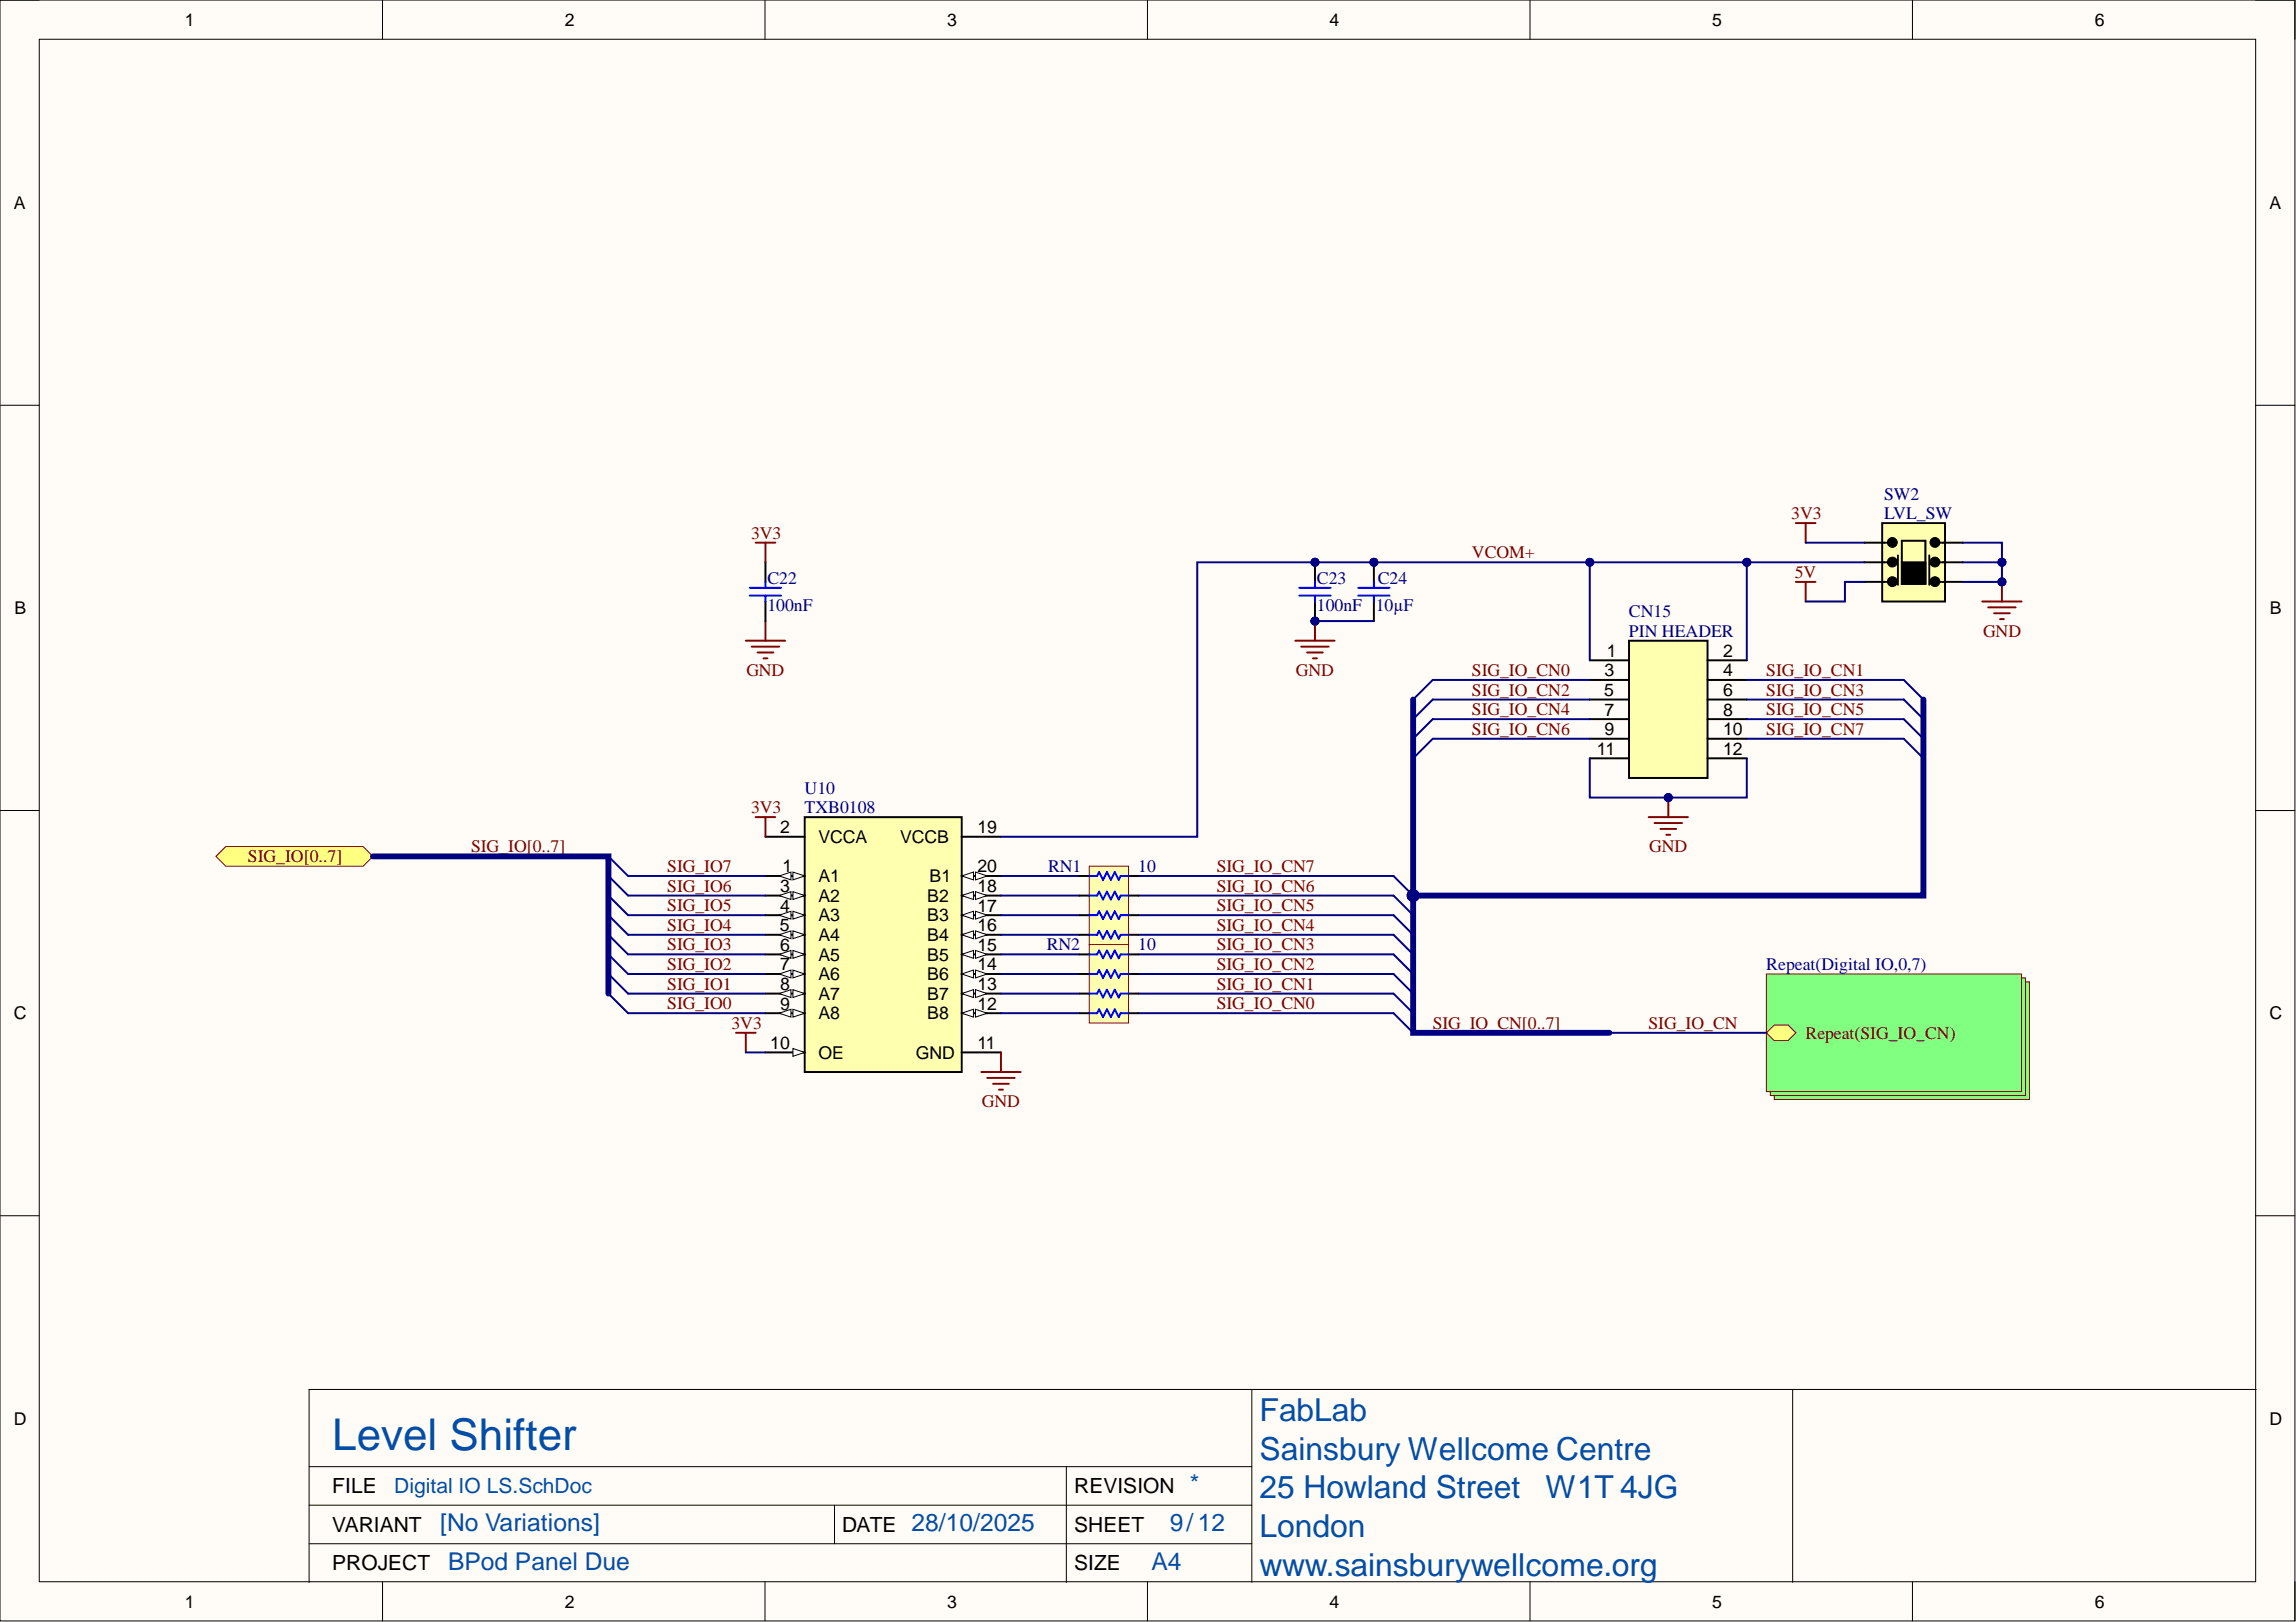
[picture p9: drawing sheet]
<svg xmlns="http://www.w3.org/2000/svg" width="297mm" height="210mm" viewBox="0 0 297 210" stroke-linecap="round" stroke-linejoin="round" font-family="sans-serif">
<defs><g id="words">
<text font-size="5.7" fill="#004ea8" x="43" y="187.6">Level Shifter</text>
<g font-size="4.1" fill="#004ea8">
<text x="163" y="183.9">FabLab</text>
<text x="163" y="188.9">Sainsbury Wellcome Centre</text>
<text x="163" y="193.9">25 Howland Street</text>
<text x="199.9" y="193.9">W1T 4JG</text>
<text x="163" y="198.9">London</text>
<text x="163" y="203.9">www.sainsburywellcome.org</text>
</g>
<g font-size="3.2" fill="#004ea8">
<text x="154" y="193.1">*</text>
<text x="57" y="198.1">[No Variations]</text>
<text x="58" y="203.1">BPod Panel Due</text>
<text x="117.9" y="198.1">28/10/2025</text>
<text x="149" y="203.1">A4</text>
<text x="151.3" y="198.1">9/12</text>
</g>
<g font-size="2.7">
<text x="43" y="193.2">FILE</text>
<text x="139" y="193.2">REVISION</text>
<text x="43" y="203.2">PROJECT</text>
<text x="43" y="198.2">VARIANT</text>
<text x="109" y="198.2">DATE</text>
<text x="139" y="203.2">SIZE</text>
<text x="139" y="198.2">SHEET</text>
</g>
<text font-size="2.7" fill="#004ea8" x="51" y="193.2">Digital IO LS.SchDoc</text>
<g font-size="2.3">
<text x="23.9" y="3.3">1</text>
<text x="73.1" y="3.3">2</text>
<text x="122.6" y="3.3">3</text>
<text x="172" y="3.3">4</text>
<text x="221.5" y="3.3">5</text>
<text x="271" y="3.3">6</text>
<text x="1.8" y="27">A</text>
<text x="293.6" y="27">A</text>
<text x="1.9" y="79.4">B</text>
<text x="293.6" y="79.4">B</text>
<text x="207.6" y="87.5">3</text>
<text x="207.9" y="85">1</text>
<text x="222.9" y="85">2</text>
<text x="222.9" y="87.5">4</text>
<text x="207.5" y="90.1">5</text>
<text x="207.6" y="92.6">7</text>
<text x="207.6" y="95.1">9</text>
<text x="222.9" y="90.1">6</text>
<text x="222.9" y="92.6">8</text>
<text x="222.9" y="95.1">10</text>
<text x="206.6" y="97.7">11</text>
<text x="222.9" y="97.7">12</text>
<text x="100.9" y="107.8">2</text>
<text x="126.4" y="107.8">19</text>
<text x="101.2" y="112.9">1</text>
<text x="105.9" y="109.1">VCCA</text>
<text x="116.5" y="109.1">VCCB</text>
<text x="126.4" y="112.9">20</text>
<text x="100.9" y="115.4">3</text>
<text x="100.9" y="118">4</text>
<text x="105.9" y="114.2">A1</text>
<text x="105.9" y="116.7">A2</text>
<text x="105.9" y="119.2">A3</text>
<text x="120" y="116.7">B2</text>
<text x="120" y="119.2">B3</text>
<text x="120.3" y="114.2">B1</text>
<text x="126.4" y="115.4">18</text>
<text x="126.4" y="118">17</text>
<text x="100.9" y="120.5">5</text>
<text x="100.9" y="123">6</text>
<text x="100.9" y="125.6">7</text>
<text x="105.9" y="121.8">A4</text>
<text x="105.9" y="124.3">A5</text>
<text x="120" y="121.8">B4</text>
<text x="120" y="124.3">B5</text>
<text x="126.4" y="120.5">16</text>
<text x="126.4" y="123">15</text>
<text x="126.4" y="125.6">14</text>
<text x="1.8" y="131.9">C</text>
<text x="100.9" y="130.7">9</text>
<text x="100.9" y="128.1">8</text>
<text x="105.9" y="131.9">A8</text>
<text x="105.9" y="126.8">A6</text>
<text x="105.9" y="129.4">A7</text>
<text x="120" y="126.8">B6</text>
<text x="120" y="129.4">B7</text>
<text x="120" y="131.9">B8</text>
<text x="126.4" y="128.1">13</text>
<text x="126.4" y="130.7">12</text>
<text x="293.6" y="131.9">C</text>
<text x="99.7" y="135.7">10</text>
<text x="105.9" y="137">OE</text>
<text x="118.5" y="137">GND</text>
<text x="126.4" y="135.7">11</text>
<text x="1.8" y="184.4">D</text>
<text x="293.6" y="184.4">D</text>
<text x="23.9" y="208">1</text>
<text x="73.1" y="208">2</text>
<text x="122.6" y="208">3</text>
<text x="172" y="208">4</text>
<text x="221.5" y="208">5</text>
<text x="271" y="208">6</text>
</g>
<g font-size="2.3" fill="#000080">
<text x="243.7" y="64.6">SW2</text>
<text x="243.7" y="67.2">LVL_SW</text>
<text x="99.3" y="75.6">C22</text>
<text x="170.4" y="75.6">C23</text>
<text x="178.2" y="75.6">C24</text>
<text x="99.3" y="79.1">100nF</text>
<text x="170.4" y="79.1">100nF</text>
<text x="178" y="79.1">10µF</text>
<text x="210.7" y="79.9">CN15</text>
<text x="210.7" y="82.4">PIN HEADER</text>
<text x="104.1" y="102.7">U10</text>
<text x="104.1" y="105.2">TXB0108</text>
<text x="135.6" y="112.9">RN1</text>
<text x="147.3" y="112.9">10</text>
<text x="135.4" y="123">RN2</text>
<text x="147.3" y="123">10</text>
<text x="228.5" y="125.5">Repeat(Digital IO,0,7)</text>
</g>
<g font-size="2.3" fill="#800000">
<text x="97.2" y="69.7">3V3</text>
<text x="231.7" y="67.2">3V3</text>
<text x="190.4" y="72.3">VCOM+</text>
<text x="232.2" y="74.8">5V</text>
<text x="256.6" y="82.4">GND</text>
<text x="96.6" y="87.5">GND</text>
<text x="167.7" y="87.5">GND</text>
<text x="190.4" y="87.5">SIG_IO_CN0</text>
<text x="228.5" y="87.5">SIG_IO_CN1</text>
<text x="190.4" y="90">SIG_IO_CN2</text>
<text x="190.4" y="92.6">SIG_IO_CN4</text>
<text x="190.4" y="95.1">SIG_IO_CN6</text>
<text x="228.5" y="90">SIG_IO_CN3</text>
<text x="228.5" y="92.6">SIG_IO_CN5</text>
<text x="228.5" y="95.1">SIG_IO_CN7</text>
<text x="97.2" y="105.2">3V3</text>
<text x="32.1" y="111.6">SIG_IO[0..7]</text>
<text x="60.9" y="110.3">SIG_IO[0..7]</text>
<text x="86.3" y="112.9">SIG_IO7</text>
<text x="157.4" y="112.9">SIG_IO_CN7</text>
<text x="213.4" y="110.3">GND</text>
<text x="86.3" y="117.9">SIG_IO5</text>
<text x="86.3" y="115.4">SIG_IO6</text>
<text x="157.4" y="117.9">SIG_IO_CN5</text>
<text x="157.4" y="115.4">SIG_IO_CN6</text>
<text x="86.3" y="123">SIG_IO3</text>
<text x="86.3" y="120.5">SIG_IO4</text>
<text x="86.3" y="125.5">SIG_IO2</text>
<text x="157.4" y="125.5">SIG_IO_CN2</text>
<text x="157.4" y="123">SIG_IO_CN3</text>
<text x="157.4" y="120.5">SIG_IO_CN4</text>
<text x="86.3" y="130.6">SIG_IO0</text>
<text x="86.3" y="128.1">SIG_IO1</text>
<text x="157.4" y="130.6">SIG_IO_CN0</text>
<text x="157.4" y="128.1">SIG_IO_CN1</text>
<text x="94.6" y="133.1">3V3</text>
<text x="185.4" y="133.1">SIG_IO_CN[0..7]</text>
<text x="213.3" y="133.1">SIG_IO_CN</text>
<text x="233.6" y="134.4">Repeat(SIG_IO_CN)</text>
<text x="127" y="143.3">GND</text>
</g>
</g></defs>
<path d="M0 0h296.9v209.8h-296.9z" fill-rule="evenodd" fill="#fffcf8"/>
<path d="M0 0h296.9v209.8h-296.9z" fill="none" stroke="#000" stroke-width=".13"/>
<path d="M5.1 5.1h286.7v199.6h-286.7z" fill-rule="evenodd" fill="#fffcf8"/>
<g fill="none" stroke="#000" stroke-width=".13">
<path d="M0 0h5.1M5.1 5.1h286.7v199.6h-286.7zM49.5 0v5.1M99 0v5.1M148.4 0v5.1M197.9 0v5.1M247.4 0v5.1M291.8 0h5.1v5.1M0 52.4h5.1M291.8 52.4h5.1M0 104.9h5.1M291.8 104.9h5.1"/>
<path d="M0 157.3h5.1M291.8 157.3h5.1M161.9 179.8v25M231.9 179.8v25M291.9 179.8h-251.9v25M40 194.8h121.9M40 189.8h121.9M40 199.8h121.9M108 194.8v5M138 189.8v15M49.5 204.7v5.1M99 204.7v5.1"/>
<path d="M148.4 204.7v5.1M197.9 204.7v5.1M247.4 204.7v5.1M296.9 204.7v5.1"/>
</g>
<path d="M229.5 127.1h33v15.2h-33z" fill-rule="evenodd" fill="#80ff80"/>
<path d="M229.5 127.1h33v15.2h-33z" fill="none" stroke="#800000" stroke-width=".13"/>
<path d="M229 126.6h33v15.2h-33z" fill-rule="evenodd" fill="#80ff80"/>
<path d="M229 126.6h33v15.2h-33z" fill="none" stroke="#800000" stroke-width=".13"/>
<path d="M228.5 126h33v15.3h-33z" fill-rule="evenodd" fill="#80ff80"/>
<path d="M228.5 126h33v15.3h-33z" fill="none" stroke="#800000" stroke-width=".13"/>
<path d="M228.5 133.7l1-1.1h1.8l1 1.1-1 1h-1.8z" fill-rule="evenodd" fill="#ffff80"/>
<path d="M228.5 133.7l1-1.1h1.8l1 1.1-1 1h-1.8z" fill="none" stroke="#800000" stroke-width=".13"/>
<path d="M104.1 105.7h20.3v33h-20.3z" fill-rule="evenodd" fill="#ffffb0"/>
<path d="M104.1 105.7h20.3v33h-20.3zM99 136.2h5.1" fill="none" stroke="#000" stroke-width=".25"/>
<path d="M102.6 135.7l1.5 .5-1.5 .5z" fill="#f8fcff"/>
<path d="M102.6 135.7l1.5 .5-1.5 .5z" fill="none" stroke="#000" stroke-width=".13"/>
<path d="M99 113.4h5.1" fill="none" stroke="#000" stroke-width=".25"/>
<path d="M102.6 112.9l1.5 .5-1.5 .5z" fill="#f8fcff"/>
<path d="M102.6 112.9l1.5 .5-1.5 .5z" fill="none" stroke="#000" stroke-width=".13"/>
<path d="M100.8 113.4l1.5-.5v1z" fill="#f8fcff"/>
<path d="M100.8 113.4l1.5-.5v1z" fill="none" stroke="#000" stroke-width=".13"/>
<path d="M99 115.9h5.1" fill="none" stroke="#000" stroke-width=".25"/>
<path d="M102.6 115.4l1.5 .5-1.5 .5z" fill="#f8fcff"/>
<path d="M102.6 115.4l1.5 .5-1.5 .5z" fill="none" stroke="#000" stroke-width=".13"/>
<path d="M100.8 115.9l1.5-.5v1z" fill="#f8fcff"/>
<path d="M100.8 115.9l1.5-.5v1z" fill="none" stroke="#000" stroke-width=".13"/>
<path d="M124.4 113.4h5.1" fill="none" stroke="#000" stroke-width=".25"/>
<path d="M124.4 113.4l1.5-.5v1z" fill="#f8fcff"/>
<path d="M124.4 113.4l1.5-.5v1z" fill="none" stroke="#000" stroke-width=".13"/>
<path d="M126.2 112.9l1.5 .5-1.5 .5z" fill="#f8fcff"/>
<path d="M126.2 112.9l1.5 .5-1.5 .5z" fill="none" stroke="#000" stroke-width=".13"/>
<path d="M124.4 115.9h5.1" fill="none" stroke="#000" stroke-width=".25"/>
<path d="M124.4 115.9l1.5-.5v1z" fill="#f8fcff"/>
<path d="M124.4 115.9l1.5-.5v1z" fill="none" stroke="#000" stroke-width=".13"/>
<path d="M126.2 115.4l1.5 .5-1.5 .5z" fill="#f8fcff"/>
<path d="M126.2 115.4l1.5 .5-1.5 .5z" fill="none" stroke="#000" stroke-width=".13"/>
<path d="M99 108.3h5.1M99 118.4h5.1M124.4 108.3h5.1" fill="none" stroke="#000" stroke-width=".25"/>
<path d="M102.6 117.9l1.5 .5-1.5 .5z" fill="#f8fcff"/>
<path d="M102.6 117.9l1.5 .5-1.5 .5z" fill="none" stroke="#000" stroke-width=".13"/>
<path d="M100.8 118.4l1.5-.5v1z" fill="#f8fcff"/>
<path d="M100.8 118.4l1.5-.5v1z" fill="none" stroke="#000" stroke-width=".13"/>
<path d="M99 121h5.1" fill="none" stroke="#000" stroke-width=".25"/>
<path d="M102.6 120.5l1.5 .5-1.5 .5z" fill="#f8fcff"/>
<path d="M102.6 120.5l1.5 .5-1.5 .5z" fill="none" stroke="#000" stroke-width=".13"/>
<path d="M100.8 121l1.5-.5v1z" fill="#f8fcff"/>
<path d="M100.8 121l1.5-.5v1z" fill="none" stroke="#000" stroke-width=".13"/>
<path d="M124.4 118.4h5.1" fill="none" stroke="#000" stroke-width=".25"/>
<path d="M124.4 118.4l1.5-.5v1z" fill="#f8fcff"/>
<path d="M124.4 118.4l1.5-.5v1z" fill="none" stroke="#000" stroke-width=".13"/>
<path d="M126.2 117.9l1.5 .5-1.5 .5z" fill="#f8fcff"/>
<path d="M126.2 117.9l1.5 .5-1.5 .5z" fill="none" stroke="#000" stroke-width=".13"/>
<path d="M124.4 121h5.1" fill="none" stroke="#000" stroke-width=".25"/>
<path d="M124.4 121l1.5-.5v1z" fill="#f8fcff"/>
<path d="M124.4 121l1.5-.5v1z" fill="none" stroke="#000" stroke-width=".13"/>
<path d="M126.2 120.5l1.5 .5-1.5 .5z" fill="#f8fcff"/>
<path d="M126.2 120.5l1.5 .5-1.5 .5z" fill="none" stroke="#000" stroke-width=".13"/>
<path d="M99 131.1h5.1M124.4 136.2h5.1" fill="none" stroke="#000" stroke-width=".25"/>
<path d="M102.6 130.6l1.5 .5-1.5 .5z" fill="#f8fcff"/>
<path d="M102.6 130.6l1.5 .5-1.5 .5z" fill="none" stroke="#000" stroke-width=".13"/>
<path d="M100.8 131.1l1.5-.5v1z" fill="#f8fcff"/>
<path d="M100.8 131.1l1.5-.5v1z" fill="none" stroke="#000" stroke-width=".13"/>
<path d="M99 123.5h5.1" fill="none" stroke="#000" stroke-width=".25"/>
<path d="M102.6 123l1.5 .5-1.5 .5z" fill="#f8fcff"/>
<path d="M102.6 123l1.5 .5-1.5 .5z" fill="none" stroke="#000" stroke-width=".13"/>
<path d="M100.8 123.5l1.5-.5v1z" fill="#f8fcff"/>
<path d="M100.8 123.5l1.5-.5v1z" fill="none" stroke="#000" stroke-width=".13"/>
<path d="M99 126h5.1" fill="none" stroke="#000" stroke-width=".25"/>
<path d="M102.6 125.5l1.5 .5-1.5 .6z" fill="#f8fcff"/>
<path d="M102.6 125.5l1.5 .5-1.5 .6z" fill="none" stroke="#000" stroke-width=".13"/>
<path d="M100.8 126l1.5-.5v1.1z" fill="#f8fcff"/>
<path d="M100.8 126l1.5-.5v1.1z" fill="none" stroke="#000" stroke-width=".13"/>
<path d="M99 128.6h5.1" fill="none" stroke="#000" stroke-width=".25"/>
<path d="M102.6 128.1l1.5 .5-1.5 .5z" fill="#f8fcff"/>
<path d="M102.6 128.1l1.5 .5-1.5 .5z" fill="none" stroke="#000" stroke-width=".13"/>
<path d="M100.8 128.6l1.5-.5v1z" fill="#f8fcff"/>
<path d="M100.8 128.6l1.5-.5v1z" fill="none" stroke="#000" stroke-width=".13"/>
<path d="M124.4 123.5h5.1" fill="none" stroke="#000" stroke-width=".25"/>
<path d="M124.4 123.5l1.5-.5v1z" fill="#f8fcff"/>
<path d="M124.4 123.5l1.5-.5v1z" fill="none" stroke="#000" stroke-width=".13"/>
<path d="M126.2 123l1.5 .5-1.5 .5z" fill="#f8fcff"/>
<path d="M126.2 123l1.5 .5-1.5 .5z" fill="none" stroke="#000" stroke-width=".13"/>
<path d="M124.4 126h5.1" fill="none" stroke="#000" stroke-width=".25"/>
<path d="M124.4 126l1.5-.5v1.1z" fill="#f8fcff"/>
<path d="M124.4 126l1.5-.5v1.1z" fill="none" stroke="#000" stroke-width=".13"/>
<path d="M126.2 125.5l1.5 .5-1.5 .6z" fill="#f8fcff"/>
<path d="M126.2 125.5l1.5 .5-1.5 .6z" fill="none" stroke="#000" stroke-width=".13"/>
<path d="M124.4 128.6h5.1" fill="none" stroke="#000" stroke-width=".25"/>
<path d="M124.4 128.6l1.5-.5v1z" fill="#f8fcff"/>
<path d="M124.4 128.6l1.5-.5v1z" fill="none" stroke="#000" stroke-width=".13"/>
<path d="M126.2 128.1l1.5 .5-1.5 .5z" fill="#f8fcff"/>
<path d="M126.2 128.1l1.5 .5-1.5 .5z" fill="none" stroke="#000" stroke-width=".13"/>
<path d="M124.4 131.1h5.1" fill="none" stroke="#000" stroke-width=".25"/>
<path d="M124.4 131.1l1.5-.5v1z" fill="#f8fcff"/>
<path d="M124.4 131.1l1.5-.5v1z" fill="none" stroke="#000" stroke-width=".13"/>
<path d="M126.2 130.6l1.5 .5-1.5 .5z" fill="#f8fcff"/>
<path d="M126.2 130.6l1.5 .5-1.5 .5z" fill="none" stroke="#000" stroke-width=".13"/>
<path d="M97.8 105.7h2.5M99 105.7v2.6M127 138.7h5M127.7 139.5h3.6M129.5 136.2v2.5M128.5 140.3h2M129.2 141h.6" fill="none" stroke="#800000" stroke-width=".25"/>
<path d="M180.3 113.4l2.5 2.5" fill="none" stroke="#000080" stroke-width=".25"/>
<circle cx="182.8" cy="115.9" r=".76" fill="#000080"/>
<circle cx="182.8" cy="115.9" r=".76" fill="none" stroke="#000080" stroke-width=".13"/>
<path d="M180.3 115.9l2.5 2.5M180.3 118.4l2.5 2.6M180.3 121l2.5 2.5M180.3 123.5l2.5 2.5M180.3 126l2.5 2.6M180.3 128.6l2.5 2.5M180.3 131.1l2.5 2.6" fill="none" stroke="#000080" stroke-width=".25"/>
<path d="M213.3 105.7h5.1M214.1 106.5h3.5M214.8 107.3h2M215.6 108h.5M215.8 103.2v2.5" fill="none" stroke="#800000" stroke-width=".25"/>
<circle cx="215.8" cy="103.2" r=".51" fill="#000080"/>
<circle cx="215.8" cy="103.2" r=".51" fill="none" stroke="#000080" stroke-width=".13"/>
<path d="M246.3 88l2.5 2.5M246.3 90.5l2.5 2.6M246.3 93.1l2.5 2.5" fill="none" stroke="#000080" stroke-width=".25"/>
<path d="M210.8 82.9h10.1v17.8h-10.1z" fill-rule="evenodd" fill="#ffffb0"/>
<g fill="none" stroke="#000" stroke-width=".25">
<path d="M205.7 85.5h5.1M205.7 88h5.1M205.7 90.5h5.1M205.7 93.1h5.1M205.7 95.6h5.1M205.7 98.1h5.1M210.8 82.9h10.1v17.8h-10.1zM220.9 85.5h5.1M220.9 88h5.1M220.9 90.5h5.1M220.9 93.1h5.1M220.9 95.6h5.1"/>
<path d="M220.9 98.1h5.1"/>
</g>
<path d="M246.3 95.6l2.5 2.5" fill="none" stroke="#000080" stroke-width=".25"/>
<path d="M27.9 110.8l1.3-1.2h17.8l1.2 1.2-1.2 1.3h-17.8z" fill-rule="evenodd" fill="#ffff80"/>
<path d="M27.9 110.8l1.3-1.2h17.8l1.2 1.2-1.2 1.3h-17.8z" fill="none" stroke="#800000" stroke-width=".13"/>
<path d="M78.7 128.6l2.6 2.5" fill="none" stroke="#000080" stroke-width=".25"/>
<path d="M256.5 77.8h5M257.2 78.6h3.6M258 79.4h2M259 75.3v2.5M258.7 80.1h.5M95.2 133.7h2.6M96.5 133.7v2.5" fill="none" stroke="#800000" stroke-width=".25"/>
<circle cx="259" cy="75.3" r=".51" fill="#000080"/>
<circle cx="259" cy="75.3" r=".51" fill="none" stroke="#000080" stroke-width=".13"/>
<path d="M232.3 75.3h2.6M232.3 67.7h2.6M233.6 67.7v2.5M233.6 75.3v2.5" fill="none" stroke="#800000" stroke-width=".25"/>
<path d="M185.4 95.6l-2.6 2.5M185.4 93.1l-2.6 2.5M185.4 90.5l-2.6 2.6M185.4 88l-2.6 2.5M78.7 118.4l2.6 2.6M78.7 115.9l2.6 2.5M78.7 113.4l2.6 2.5M78.7 110.8l2.6 2.6M78.7 126l2.6 2.6M78.7 123.5l2.6 2.5M78.7 121l2.6 2.5" fill="none" stroke="#000080" stroke-width=".25"/>
<path d="M243.5 67.7h8.1v10.1h-8.1z" fill-rule="evenodd" fill="#ffffb0"/>
<path d="M243.5 67.7h8.1v10.1h-8.1z" fill="none" stroke="#000" stroke-width=".25"/>
<path d="M246 70h3.1v5.6h-3.1z" fill-rule="evenodd" fill="#ffffb0"/>
<path d="M99 72.8v2.5M99 77.8v2.6M241.2 75.3h3.8M241.2 72.8h3.8M241.2 70.2h3.6M245.5 71.9v3.8M246 70h3.1v5.6h-3.1zM246 72.8h3.1v2.8h-3.1zM249.6 71.9v3.8M250.9 75.3h3M250.9 72.8h3M250.9 70.2h3" fill="none" stroke="#000" stroke-width=".25"/>
<g fill="#000">
<circle cx="244.8" cy="72.7" r=".63"/>
<circle cx="244.8" cy="75.3" r=".63"/>
<circle cx="244.8" cy="70.2" r=".63"/>
<circle cx="250.3" cy="72.7" r=".63"/>
<circle cx="250.3" cy="75.3" r=".63"/>
<circle cx="250.3" cy="70.2" r=".63"/>
</g>
<g fill="none" stroke="#000" stroke-width=".13">
<circle cx="244.8" cy="72.7" r=".63"/>
<circle cx="244.8" cy="75.3" r=".63"/>
<circle cx="244.8" cy="70.2" r=".63"/>
<circle cx="250.3" cy="72.7" r=".63"/>
<circle cx="250.3" cy="75.3" r=".63"/>
<circle cx="250.3" cy="70.2" r=".63"/>
</g>
<path d="M246 72.8h3.1v2.8h-3.1z" fill-rule="evenodd" fill="#000"/>
<path d="M97.8 70.2h2.5M99 70.2v2.6M96.5 82.9h5.1M97.3 83.7h3.5M98 84.4h2M98.8 85.2h.5M99 80.4v2.5" fill="none" stroke="#800000" stroke-width=".25"/>
<path d="M97 76.1h4.1M97 77.1h4.1M99 75.3v.8M99 77.1v.7" fill="none" stroke="#00f" stroke-width=".25"/>
<circle cx="170.1" cy="80.4" r=".51" fill="#000080"/>
<circle cx="170.1" cy="80.4" r=".51" fill="none" stroke="#000080" stroke-width=".13"/>
<circle cx="170.1" cy="72.8" r=".51" fill="#000080"/>
<circle cx="170.1" cy="72.8" r=".51" fill="none" stroke="#000080" stroke-width=".13"/>
<path d="M170.1 77.8v2.6" fill="none" stroke="#000" stroke-width=".25"/>
<circle cx="170.1" cy="80.4" r=".51" fill="#000080"/>
<circle cx="170.1" cy="80.4" r=".51" fill="none" stroke="#000080" stroke-width=".13"/>
<path d="M170.1 72.8v2.5" fill="none" stroke="#000" stroke-width=".25"/>
<circle cx="170.1" cy="72.8" r=".51" fill="#000080"/>
<circle cx="170.1" cy="72.8" r=".51" fill="none" stroke="#000080" stroke-width=".13"/>
<path d="M168.1 76.1h4.1M168.1 77.1h4.1M170.1 75.3v.8M170.1 77.1v.7" fill="none" stroke="#00f" stroke-width=".25"/>
<path d="M167.6 82.9h5.1M168.3 83.7h3.6M169.1 84.4h2M169.9 85.2h.5M170.1 80.4v2.5" fill="none" stroke="#800000" stroke-width=".25"/>
<circle cx="170.1" cy="80.4" r=".51" fill="#000080"/>
<circle cx="170.1" cy="80.4" r=".51" fill="none" stroke="#000080" stroke-width=".13"/>
<circle cx="177.7" cy="72.8" r=".51" fill="#000080"/>
<circle cx="177.7" cy="72.8" r=".51" fill="none" stroke="#000080" stroke-width=".13"/>
<path d="M177.7 72.8v2.5M177.7 77.8v2.6" fill="none" stroke="#000" stroke-width=".25"/>
<circle cx="177.7" cy="72.8" r=".51" fill="#000080"/>
<circle cx="177.7" cy="72.8" r=".51" fill="none" stroke="#000080" stroke-width=".13"/>
<path d="M175.7 76.1h4.1M175.7 77.1h4.1M177.7 75.3v.8M177.7 77.1v.7" fill="none" stroke="#00f" stroke-width=".25"/>
<path d="M226 98.1v5.1h-10.2M147.3 115.9h33M147.3 118.4h33M147.3 121h33M147.3 123.5h33M147.3 126h33M147.3 128.6h33M147.3 131.1h33M208.2 133.7h20.3" fill="none" stroke="#000080" stroke-width=".25"/>
<circle cx="215.8" cy="103.2" r=".51" fill="#000080"/>
<circle cx="215.8" cy="103.2" r=".51" fill="none" stroke="#000080" stroke-width=".13"/>
<path d="M205.7 98.1v5.1h10.1" fill="none" stroke="#000080" stroke-width=".25"/>
<circle cx="215.8" cy="103.2" r=".51" fill="#000080"/>
<circle cx="215.8" cy="103.2" r=".51" fill="none" stroke="#000080" stroke-width=".13"/>
<g fill="none" stroke="#000080" stroke-width=".25">
<path d="M233.6 70.2h7.6M241.2 75.3h-2.5v2.5h-5.1M253.9 75.3h5.1M185.4 88h20.3M185.4 90.5h20.3M185.4 93.1h20.3M185.4 95.6h20.3M226 88h20.3M226 90.5h20.3M226 93.1h20.3M226 95.6h20.3M81.3 118.4h17.7"/>
<path d="M81.3 115.9h17.7M81.3 113.4h17.7M81.3 131.1h17.7M81.3 128.6h17.7M81.3 126h17.7M81.3 123.5h17.7M81.3 121h17.7M96.5 136.2h2.5"/>
</g>
<circle cx="259" cy="75.3" r=".51" fill="#000080"/>
<circle cx="259" cy="75.3" r=".51" fill="none" stroke="#000080" stroke-width=".13"/>
<path d="M253.9 70.2h5.1v2.6" fill="none" stroke="#000080" stroke-width=".25"/>
<circle cx="259" cy="72.8" r=".51" fill="#000080"/>
<circle cx="259" cy="72.8" r=".51" fill="none" stroke="#000080" stroke-width=".13"/>
<path d="M226 72.8v12.7" fill="none" stroke="#000080" stroke-width=".25"/>
<circle cx="226" cy="72.8" r=".51" fill="#000080"/>
<circle cx="226" cy="72.8" r=".51" fill="none" stroke="#000080" stroke-width=".13"/>
<path d="M259 72.8v2.5" fill="none" stroke="#000080" stroke-width=".25"/>
<circle cx="259" cy="75.3" r=".51" fill="#000080"/>
<circle cx="259" cy="75.3" r=".51" fill="none" stroke="#000080" stroke-width=".13"/>
<circle cx="259" cy="72.8" r=".51" fill="#000080"/>
<circle cx="259" cy="72.8" r=".51" fill="none" stroke="#000080" stroke-width=".13"/>
<path d="M226 72.8h-20.3v12.7" fill="none" stroke="#000080" stroke-width=".25"/>
<circle cx="205.7" cy="72.8" r=".51" fill="#000080"/>
<circle cx="205.7" cy="72.8" r=".51" fill="none" stroke="#000080" stroke-width=".13"/>
<circle cx="226" cy="72.8" r=".51" fill="#000080"/>
<circle cx="226" cy="72.8" r=".51" fill="none" stroke="#000080" stroke-width=".13"/>
<path d="M253.9 72.8h5.1" fill="none" stroke="#000080" stroke-width=".25"/>
<circle cx="259" cy="72.8" r=".51" fill="#000080"/>
<circle cx="259" cy="72.8" r=".51" fill="none" stroke="#000080" stroke-width=".13"/>
<path d="M226 72.8h15.2" fill="none" stroke="#000080" stroke-width=".25"/>
<circle cx="226" cy="72.8" r=".51" fill="#000080"/>
<circle cx="226" cy="72.8" r=".51" fill="none" stroke="#000080" stroke-width=".13"/>
<path d="M205.7 72.8h-50.8v35.5h-25.4" fill="none" stroke="#000080" stroke-width=".25"/>
<circle cx="170.1" cy="72.8" r=".51" fill="#000080"/>
<circle cx="170.1" cy="72.8" r=".51" fill="none" stroke="#000080" stroke-width=".13"/>
<circle cx="177.7" cy="72.8" r=".51" fill="#000080"/>
<circle cx="177.7" cy="72.8" r=".51" fill="none" stroke="#000080" stroke-width=".13"/>
<circle cx="205.7" cy="72.8" r=".51" fill="#000080"/>
<circle cx="205.7" cy="72.8" r=".51" fill="none" stroke="#000080" stroke-width=".13"/>
<path d="M170.1 80.4h7.6" fill="none" stroke="#000080" stroke-width=".25"/>
<circle cx="170.1" cy="80.4" r=".51" fill="#000080"/>
<circle cx="170.1" cy="80.4" r=".51" fill="none" stroke="#000080" stroke-width=".13"/>
<path d="M129.5 113.4h10.2M129.5 115.9h10.2M129.5 118.4h10.2M129.5 121h10.2M129.5 123.5h10.2M129.5 126h10.2M129.5 128.6h10.2M129.5 131.1h10.2" fill="none" stroke="#000080" stroke-width=".25"/>
<path d="M182.8 90.5v25.4h66v-25.4" fill="none" stroke="#000080" stroke-width=".76"/>
<circle cx="182.8" cy="115.9" r=".76" fill="#000080"/>
<circle cx="182.8" cy="115.9" r=".76" fill="none" stroke="#000080" stroke-width=".13"/>
<path d="M48.2 110.8h30.5v17.8M182.8 115.9v17.8h25.4" fill="none" stroke="#000080" stroke-width=".76"/>
<path d="M147.3 113.4h33" fill="none" stroke="#000080" stroke-width=".25"/>
<circle cx="182.8" cy="115.9" r=".76" fill="#000080"/>
<circle cx="182.8" cy="115.9" r=".76" fill="none" stroke="#000080" stroke-width=".13"/>
<path d="M140.9 112.1h5.1v10.1h-5.1z" fill-rule="evenodd" fill="#ffffb0"/>
<path d="M140.9 112.1h5.1v10.1h-5.1z" fill="none" stroke="#800000" stroke-width=".13"/>
<path d="M139.7 113.4h1.2M139.7 115.9h1.2M139.7 118.4h1.2M146 113.4h1.3M146 115.9h1.3M146 118.4h1.3M139.7 121h1.2M146 121h1.3" fill="none" stroke="#000" stroke-width=".25"/>
<path d="M140.9 113.4h1l.3-.5 .5 1 .5-1 .5 1 .5-1 .5 1 .3-.5h1M140.9 115.9h1l.3-.5 .5 1 .5-1 .5 1 .5-1 .5 1 .3-.5h1M140.9 118.4h1l.3-.5 .5 1 .5-1 .5 1 .5-1 .5 1 .3-.5h1M140.9 121h1l.3-.5 .5 1 .5-1 .5 1 .5-1 .5 1 .3-.5h1" fill="none" stroke="#00f" stroke-width=".25"/>
<path d="M140.9 122.2h5.1v10.2h-5.1z" fill-rule="evenodd" fill="#ffffb0"/>
<path d="M140.9 122.2h5.1v10.2h-5.1z" fill="none" stroke="#800000" stroke-width=".13"/>
<path d="M139.7 123.5h1.2M139.7 126h1.2M139.7 128.6h1.2M139.7 131.1h1.2M146 123.5h1.3M146 126h1.3M146 128.6h1.3M146 131.1h1.3" fill="none" stroke="#000" stroke-width=".25"/>
<path d="M140.9 123.5h1l.3-.5 .5 1 .5-1 .5 1 .5-1 .5 1 .3-.5h1M140.9 126h1l.3-.5 .5 1.1 .5-1.1 .5 1.1 .5-1.1 .5 1.1 .3-.6h1M140.9 128.6h1l.3-.5 .5 1 .5-1 .5 1 .5-1 .5 1 .3-.5h1M140.9 131.1h1l.3-.5 .5 1 .5-1 .5 1 .5-1 .5 1 .3-.5h1" fill="none" stroke="#00f" stroke-width=".25"/>
<use href="#words"/>
</svg>
